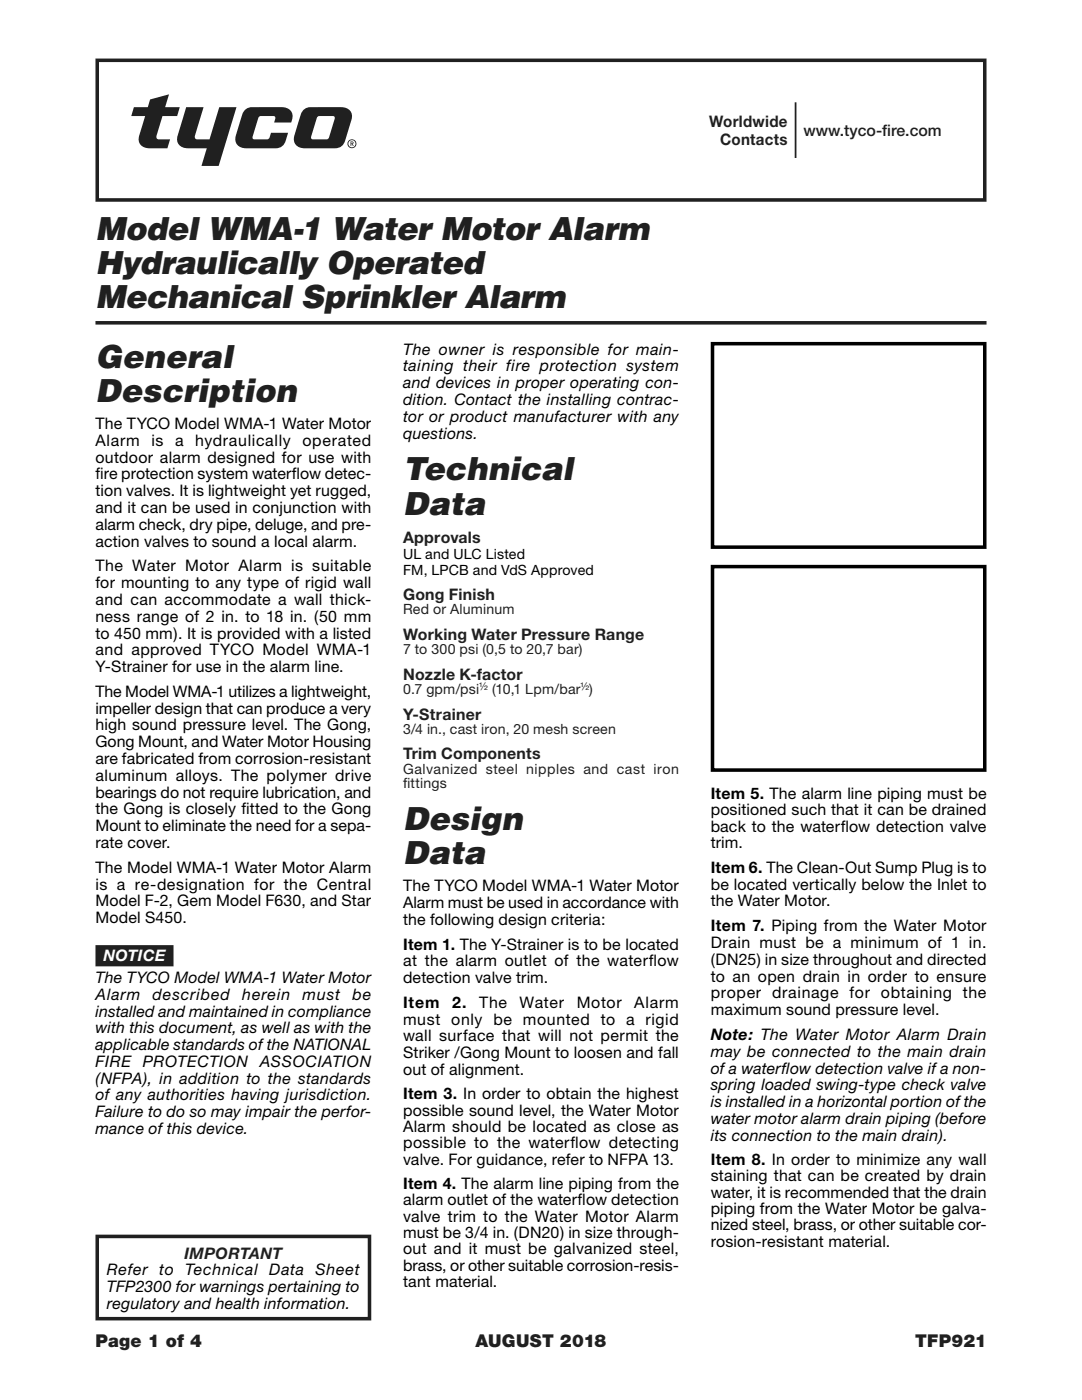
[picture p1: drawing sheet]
<svg xmlns="http://www.w3.org/2000/svg" width="216mm" height="279mm" viewBox="0 0 216 279" stroke-linecap="round" stroke-linejoin="round" font-family="sans-serif">
<defs><g id="words">
<g font-size="6.3" fill="#231f20">
<text x="19" y="47.9">Model WMA-1 Water Motor Alarm</text>
<text x="19" y="54.7">Hydraulically Operated</text>
<text x="19" y="61.5">Mechanical Sprinkler Alarm</text>
<text x="19" y="73.4">General</text>
<text x="19" y="80.1">Description</text>
<text x="80.4" y="95.9">Technical</text>
<text x="80.4" y="102.7">Data</text>
<text x="80.4" y="165.6">Design</text>
<text x="80.4" y="172.4">Data</text>
</g>
<g font-size="3.5" fill="#231f20">
<text x="19" y="268.8">Page 1 of 4</text>
<text x="94.9" y="268.8">AUGUST 2018</text>
<text x="182.6" y="268.8">TFP921</text>
</g>
<g font-size="3.2" fill="#231f20">
<text x="141.5" y="25.3">Worldwide</text>
<text x="143.7" y="28.9">Contacts</text>
<text x="160.3" y="27.1">www.tyco-f</text>
<text x="176" y="27.1">ire.com</text>
<text x="80.4" y="108.3">Approvals</text>
<text x="80.4" y="119.8">Gong Finish</text>
<text x="80.4" y="127.7">Working Water Pressure Range</text>
<text x="80.4" y="135.7">Nozzle K-factor</text>
<text x="80.4" y="143.6">Y-Strainer</text>
<text x="80.4" y="151.6">Trim Components</text>
<text x="36.8" y="251.2">IMPORTANT</text>
</g>
<g font-size="3.2">
<text x="80.4" y="70.8">The owner is responsible for main-</text>
<text x="80.4" y="74.1">taining their fire protection system</text>
<text x="80.4" y="77.5">and devices in proper operating con-</text>
<text x="80.4" y="80.8">dition. Contact the installing contrac-</text>
<text x="19" y="85.6">The TYCO Model WMA-1 Water Motor</text>
<text x="19" y="89">Alarm</text>
<text x="30.2" y="89">is</text>
<text x="34.9" y="89">a</text>
<text x="38.9" y="89">hydraulically</text>
<text x="60.3" y="89">operated</text>
<text x="80.4" y="84.2">tor or product manufacturer with any</text>
<text x="80.4" y="87.5">questions.</text>
<text x="19" y="92.3">outdoor alarm designed for use with</text>
<text x="19" y="95.7">f</text>
<text x="19" y="95.7">ire protection system waterf</text>
<text x="58.2" y="95.7">low detec-</text>
<text x="19" y="99">tion valves. It is lightweight yet rugged,</text>
<text x="19" y="102.4">and it can be used in conjunction with</text>
<text x="19" y="105.7">alarm check, dry pipe, deluge, and pre-</text>
<text x="19" y="109.1">action valves to sound a local alarm.</text>
<text x="19" y="114">The Water Motor Alarm is suitable</text>
<text x="19" y="117.4">for mounting to any type of rigid wall</text>
<text x="19" y="120.7">and can accommodate a wall thick-</text>
<text x="19" y="124.1">ness range of 2 in. to 18 in. (50 mm</text>
<text x="19" y="127.4">to 450 mm). It is provided with a listed</text>
<text x="19" y="130.8">and approved TYCO Model WMA-1</text>
<text x="19" y="134.1">Y-Strainer for use in the alarm line.</text>
<text x="19" y="139.1">The Model WMA-1 utilizes a lightweight,</text>
<text x="19" y="142.4">impeller design that can produce a very</text>
<text x="19" y="145.8">high sound pressure level. The Gong,</text>
<text x="19" y="149.1">Gong Mount, and Water Motor Housing</text>
<text x="19" y="152.5">are fabricated from corrosion-resistant</text>
<text x="19" y="155.8">aluminum alloys. The polymer drive</text>
<text x="19" y="159.2">bearings do not require lubrication, and</text>
<text x="141.8" y="159.5">Item 5. The alarm line piping must be</text>
<text x="19" y="162.5">the Gong is closely f</text>
<text x="19" y="165.9">Mount to eliminate the need for a sepa-</text>
<text x="48.2" y="162.5">itted to the Gong</text>
<text x="141.8" y="162.7">positioned such that it can be drained</text>
<text x="141.8" y="166">back to the waterf</text>
<text x="167.8" y="166">low detection valve</text>
<text x="19" y="169.2">rate cover.</text>
<text x="141.8" y="169.3">trim.</text>
<text x="19" y="174.2">The Model WMA-1 Water Motor Alarm</text>
<text x="19" y="177.5">is a re-designation for the Central</text>
<text x="80.4" y="177.9">The TYCO Model WMA-1 Water Motor</text>
<text x="141.8" y="174.2">Item 6. The Clean-Out Sump Plug is to</text>
<text x="141.8" y="177.6">be located vertically below the Inlet to</text>
<text x="19" y="180.9">Model F-2, Gem Model F630, and Star</text>
<text x="19" y="184.2">Model S450.</text>
<text x="80.4" y="181.2">Alarm must be used in accordance with</text>
<text x="80.4" y="184.6">the following design criteria:</text>
<text x="141.8" y="180.9">the Water Motor.</text>
<text x="141.8" y="185.8">Item 7. Piping from the Water Motor</text>
<text x="80.4" y="189.5">Item 1. The Y-Strainer is to be located</text>
<text x="141.8" y="189.2">Drain must be a minimum of 1 in.</text>
<text x="19" y="196.2">The TYCO Model WMA-1 Water Motor</text>
<text x="80.4" y="192.9">at the alarm outlet of the waterf</text>
<text x="80.4" y="196.2">detection valve trim.</text>
<text x="129.5" y="192.9">low</text>
<text x="141.8" y="192.6">(DN25) in size throughout and directed</text>
<text x="141.8" y="195.9">to an open drain in order to ensure</text>
<text x="19" y="199.5">Alarm</text>
<text x="19" y="202.9">installed and maintained in compliance</text>
<text x="30.5" y="199.5">described</text>
<text x="48.4" y="199.5">herein</text>
<text x="60.4" y="199.5">must</text>
<text x="70.3" y="199.5">be</text>
<text x="80.4" y="201.1">Item</text>
<text x="90.2" y="201.1">2.</text>
<text x="95.6" y="201.1">The</text>
<text x="103.7" y="201.1">Water</text>
<text x="115.1" y="201.1">Motor</text>
<text x="126.6" y="201.1">Alarm</text>
<text x="141.8" y="199.3">proper drainage for obtaining the</text>
<text x="141.8" y="202.6">maximum sound pressure level.</text>
<text x="19" y="206.2">with this document, as well as with the</text>
<text x="19" y="209.6">applicable standards of the NATIONAL</text>
<text x="80.4" y="204.5">must only be mounted to a rigid</text>
<text x="80.4" y="207.8">wall surface that will not permit the</text>
<text x="141.8" y="207.5">Note: The Water Motor Alarm Drain</text>
<text x="19" y="212.9">FIRE PROTECTION</text>
<text x="51.8" y="212.9">ASSOCIATION</text>
<text x="80.4" y="211.2">Striker /Gong Mount to loosen and fall</text>
<text x="80.4" y="214.5">out of alignment.</text>
<text x="141.8" y="210.9">may be connected to the main drain</text>
<text x="141.8" y="214.2">of a waterf</text>
<text x="156" y="214.2">low detection valve if a non-</text>
<text x="19" y="216.3">(NFPA), in addition to the standards</text>
<text x="19" y="219.6">of any authorities having jurisdiction.</text>
<text x="80.4" y="219.4">Item 3. In order to obtain the highest</text>
<text x="141.8" y="217.6">spring loaded swing-type check valve</text>
<text x="141.8" y="221">is installed in a horizontal portion of the</text>
<text x="19" y="223">Failure to do so may impair the perfor-</text>
<text x="19" y="226.3">mance of this device.</text>
<text x="80.4" y="222.7">possible sound level, the Water Motor</text>
<text x="80.4" y="225.9">Alarm should be located as close as</text>
<text x="141.8" y="224.3">water motor alarm drain piping (before</text>
<text x="141.8" y="227.7">its connection to the main drain).</text>
<text x="80.4" y="229.2">possible to the waterf</text>
<text x="80.4" y="232.5">valve. For guidance, refer to NFPA 13.</text>
<text x="113.8" y="229.2">low detecting</text>
<text x="141.8" y="232.5">Item 8. In order to minimize any wall</text>
<text x="80.4" y="237.3">Item 4. The alarm line piping from the</text>
<text x="141.8" y="235.8">staining that can be created by drain</text>
<text x="141.8" y="239">water, it is recommended that the drain</text>
<text x="80.4" y="240.6">alarm outlet of the waterf</text>
<text x="80.4" y="243.8">valve trim to the Water Motor Alarm</text>
<text x="115.3" y="240.6">low detection</text>
<text x="141.8" y="242.3">piping from the Water Motor be galva-</text>
<text x="141.8" y="245.6">nized steel, brass, or other suitable cor-</text>
<text x="80.4" y="247.1">must be 3/4 in. (DN20) in size through-</text>
<text x="80.4" y="250.4">out and it must be galvanized steel,</text>
<text x="141.8" y="248.8">rosion-resistant material.</text>
<text x="21.3" y="254.5">Refer to</text>
<text x="21.3" y="257.9">TFP2300 for warnings pertaining to</text>
<text x="37" y="254.5">Technical</text>
<text x="53.7" y="254.5">Data</text>
<text x="63" y="254.5">Sheet</text>
<text x="80.4" y="253.6">brass, or other suitable corrosion-resis-</text>
<text x="80.4" y="256.9">tant material.</text>
<text x="21.3" y="261.2">regulatory and health information.</text>
</g>
<text font-size="3.2" fill="#fff" x="20.6" y="191.8">NOTICE</text>
<g font-size="2.8">
<text x="80.4" y="111.5">UL and ULC Listed</text>
<text x="80.4" y="114.7">FM, LPCB and VdS Approved</text>
</g>
<g font-size="2.8" fill="#231f20">
<text x="80.4" y="122.6">Red or Aluminum</text>
<text x="80.4" y="130.6">7 to 300 psi (0,5 to 20,7 bar)</text>
<text x="80.4" y="138.5">0.7 gpm/psi</text>
<text x="98.2" y="138.5">(10,1 Lpm/bar )</text>
<text x="80.4" y="146.4">3/4 in., cast iron, 20 mesh screen</text>
<text x="80.4" y="154.4">Galvanized steel nipples and cast iron</text>
<text x="80.4" y="157.2">f</text>
<text x="80.4" y="157.2">ittings</text>
</g>
<g font-size="2.1" fill="#231f20">
<text x="95.6" y="137.8">½</text>
<text x="115.8" y="137.8">½</text>
</g>
</g></defs>
<path d="M19 190.7h15.6" fill="none" stroke="#231f20" stroke-width="4.2" stroke-linecap="butt"/>
<path d="M19.4 12h177.1v27.9h-177.1zM19 64.4h177.8" fill="none" stroke="#231f20" stroke-width=".71" stroke-linecap="butt"/>
<path d="M158.7 20.4v11.1" fill="none" stroke="#231f20" stroke-width=".35"/>
<path d="M70.1 28.4v.2h.3l-.1-.2zM69.9 28.2l.6 .2v.3h-.2l.3 .4h-.2l-.2-.3-.1 .3h-.2zM69.5 28.7a.72 .72 0 0 0 1.4 0 .72 .72 0 0 0-1.4 0zM69.3 28.7a.9 .9 0 0 1 1.8 0 .9 .9 0 0 1-1.8 0zM48.8 22l-.5 .9-.8 2.7a4.2 4.2 0 0 0-.3 3.1 2.17 2.17 0 0 0 1.9 .9h5.9a2.17 2.17 0 0 0 2.2-2l.3-1.1h-3.4l-.2 .7a.61 .61 0 0 1-.7 .6l-2.7-.1a1.57 1.57 0 0 1 .2-1.5l.7-2.3a.71 .71 0 0 1 .7-.7h2.7l.1 .5-.2 .8h3.4a1.99 1.99 0 0 0 0-2.2 1.99 1.99 0 0 0-1.9-.9h-5.9a1.9 1.9 0 0 0-1.5 .6zM63.3 23.4l.5-.2h2.9a1.55 1.55 0 0 1-.2 1.5l-.7 2.3a.71 .71 0 0 1-.7 .8l-2.9-.1a1.58 1.58 0 0 1 .2-1.5zM60.5 22l-.5 .9-.8 2.7a4.2 4.2 0 0 0-.3 3.1 2.17 2.17 0 0 0 1.9 .9h6a2.24 2.24 0 0 0 2.3-2.2l.6-2.1a4.2 4.2 0 0 0 .3-3 2.43 2.43 0 0 0-2.4-.9h-5.7a1.9 1.9 0 0 0-1.4 .6zM37.2 21.4l-1.3 4.2a4.3 4.3 0 0 0-.3 3.1 2.2 2.2 0 0 0 1.9 .9h3.8l-1.1 3.5h3.4l3.6-11.7h-3.4l-2 6.4h-2.7a.78 .78 0 0 1-.1-1.1l1.6-5.3zM26.7 21.4h2.8l.4-1.5 3.8-1.1-.8 2.6h3l-.6 1.8h-2.9l-1 3.5a.79 .79 0 0 0 0 1.1h2.5l-.5 1.8h-3.6a1.9 1.9 0 0 1-2-2.5l1.2-3.9h-2.8z" fill="#231f20"/>
<path d="M19.4 246.8h54.3v16.4h-54.3z" fill="none" stroke="#231f20" stroke-width=".71" stroke-linecap="butt"/>
<path d="M142.2 68.6h54.3v40.6h-54.3zM142.2 113.1h54.3v40.6h-54.3z" fill="none" stroke="#000" stroke-width=".71" stroke-linecap="butt"/>
<use href="#words"/>
</svg>
